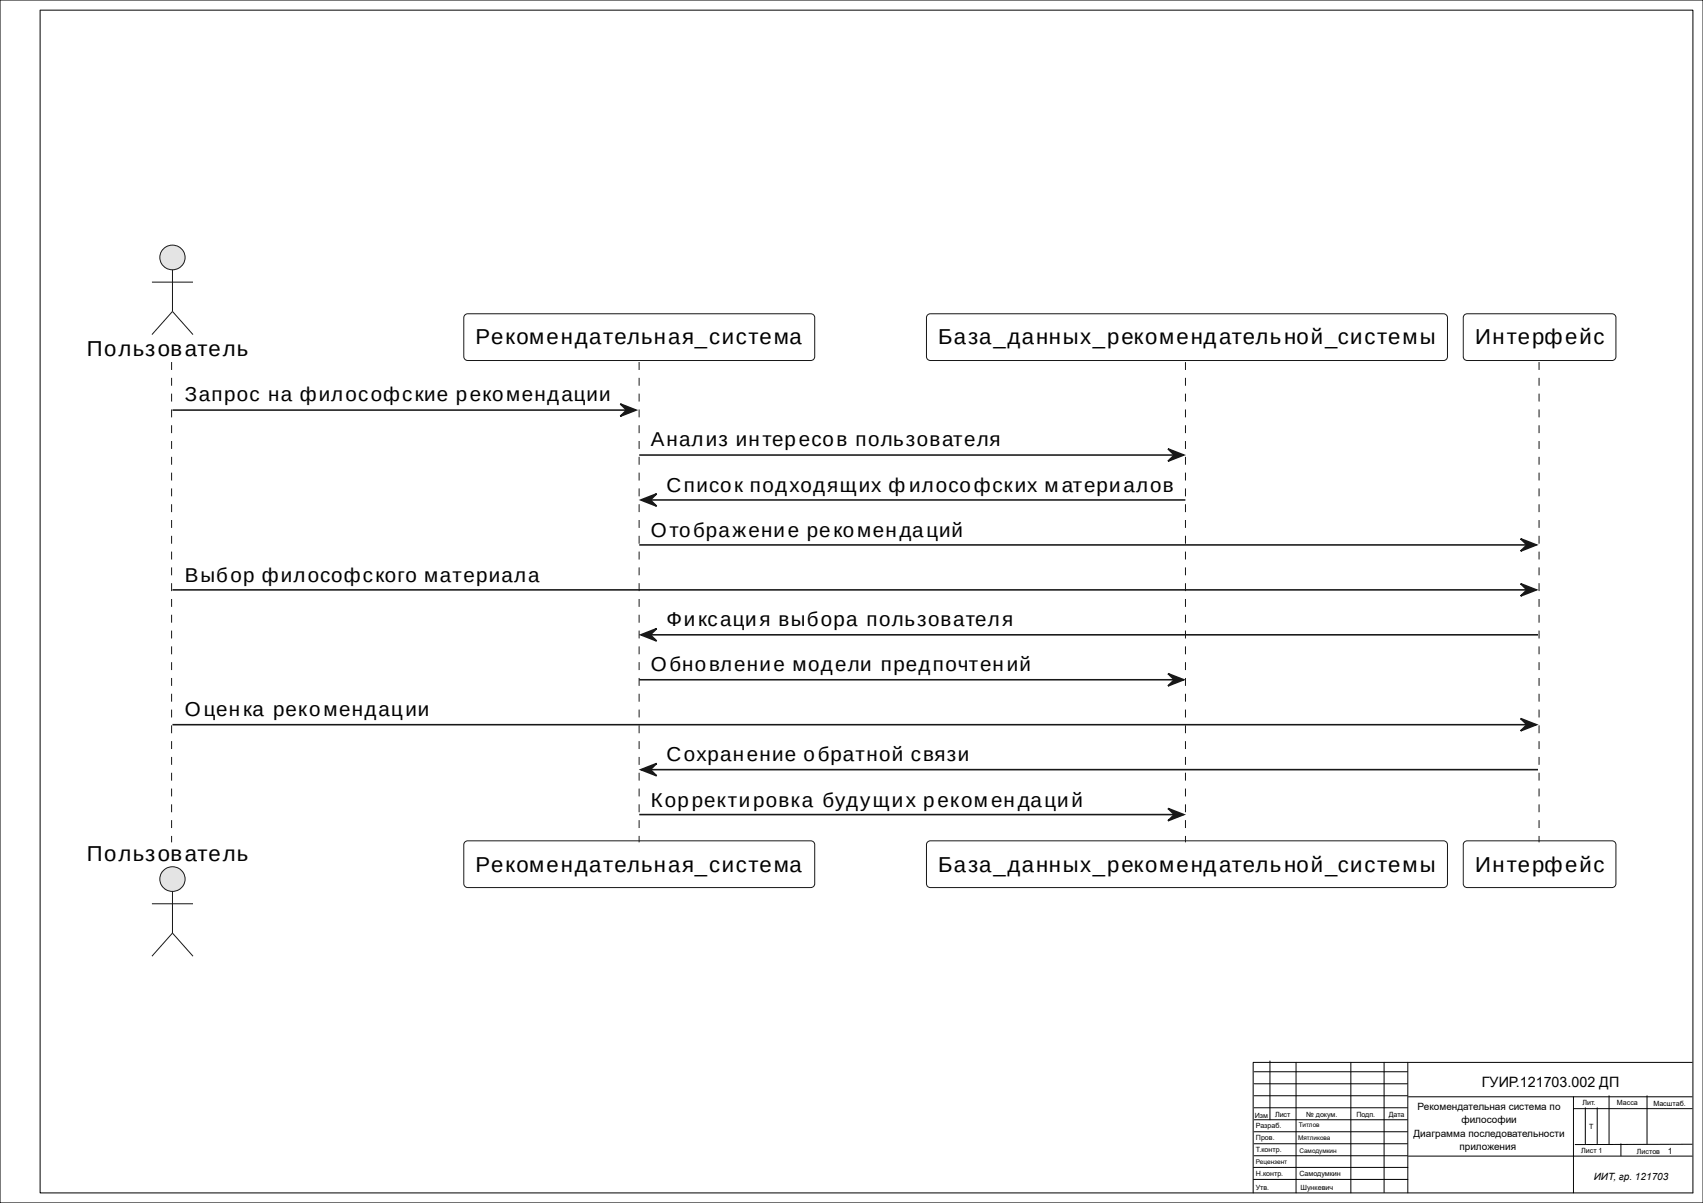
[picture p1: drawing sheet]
<svg xmlns="http://www.w3.org/2000/svg" width="841mm" height="594mm" viewBox="0 0 841 594" stroke-linecap="round" stroke-linejoin="round" font-family="sans-serif">
<defs><g id="words">
<g font-size="10.7">
<text x="235" y="170">Рекомендательная_система</text>
<text x="463" y="170">База_данных_рекомендательной_системы</text>
<text x="728" y="170">Интерфейс</text>
<text x="43" y="176">Пользователь</text>
<text x="43" y="425">Пользователь</text>
<text x="235" y="430">Рекомендательная_система</text>
<text x="463" y="430">База_данных_рекомендательной_системы</text>
<text x="728" y="430">Интерфейс</text>
</g>
<g font-size="9.9">
<text x="91" y="198">Запрос на философские рекомендации</text>
<text x="321" y="220">Анализ интересов пользователя</text>
<text x="329" y="243">Список подходящих ф илософских материалов</text>
<text x="321" y="265">Отображение рекомендаций</text>
<text x="91" y="287">Выбор философского материала</text>
<text x="329" y="309">Фиксация выбора пользователя</text>
<text x="321" y="331">Обновление модели предпочтений</text>
<text x="91" y="353">Оценка рекомендации</text>
<text x="329" y="376">Сохранение обратной связи</text>
<text x="321" y="398">Корректировка будущих рекомендаций</text>
</g>
<text font-size="7.1" x="732" y="536">ГУИР.121703.002 ДП</text>
<g font-size="4.9">
<text x="700" y="548">Рекомендательная система по</text>
<text x="722" y="555">философии</text>
<text x="698" y="561">Диаграмма последовательности</text>
<text x="721" y="568">приложения</text>
<text x="787" y="583">ИИТ, гр. 121703</text>
</g>
<text font-size="4.2" x="824" y="570">1</text>
<g font-size="3.5">
<text x="781" y="546">Лит.</text>
<text x="798" y="546">Масса</text>
<text x="620" y="552">Изм</text>
<text x="630" y="552">Лист</text>
<text x="645" y="552">№ докум.</text>
<text x="670" y="552">Подп.</text>
<text x="686" y="552">Дата</text>
<text x="816" y="546">Масштаб.</text>
<text x="620" y="557">Разраб.</text>
<text x="785" y="557">Т</text>
<text x="620" y="563">Пров.</text>
<text x="620" y="569">Т.контр.</text>
<text x="781" y="569">Лист 1</text>
<text x="808" y="570">Листов</text>
<text x="620" y="581">Н.контр.</text>
<text x="642" y="581">Самодумкин</text>
<text x="620" y="588">Утв.</text>
<text x="642" y="588">Шункевич</text>
</g>
<g font-size="3.2">
<text x="641" y="557">Титлов</text>
<text x="641" y="563">Мятликова</text>
<text x="642" y="569">Самодумкин</text>
<text x="620" y="575">Рецензент</text>
</g>
</g></defs>
<g fill="none" stroke="#000" stroke-width=".49">
<path d="M0 0h841v594h-841zM20 5v584h816v-584h-816M619 535h76M619 529h76M627 524v29M640 525v64M667 525v64M684 525v64M695 525v64M836 525h-217v64M619 559h76M619 553h76"/>
<path d="M619 547h76M619 541h76M696 542h140M777 542v47M777 547h59M783 547v18M789 547v18M795 541v24M813 541v24M619 576h76M619 565h76M619 571h76"/>
<path d="M696 571h140M800 565v6M836 565h-58M619 582h76"/>
</g>
<path d="M696 545h79v21h-79z" fill="none" stroke="#fff" stroke-width=".76"/>
<path d="M85 179v237M316 179v237M585 179v237M760 179v237" fill="none" stroke="#181818" stroke-width=".49" stroke-dasharray="3.9 3.9" stroke-linecap="butt"/>
<circle cx="85" cy="127" r="6" fill="#e2e2f0"/>
<g fill="none" stroke="#181818" stroke-width=".49">
<path d="M75 139h20M85 133v21M85 154l-10 11M85 154l10 11"/>
<circle cx="85" cy="127" r="6"/>
</g>
<circle cx="85" cy="434" r="6" fill="#e2e2f0"/>
<g fill="none" stroke="#181818" stroke-width=".49">
<path d="M230 155h1h169h2v2v19v1l-2 1h-169l-1-1-1-1v-19zM458 155h1h254h1l1 2v19l-1 1-1 1h-254l-1-1v-1v-19zM723 155h2h72l1 2v20l-2 1h-72l-1-2v-19zM230 416l1-1h169l2 1v1v19v2h-2h-169h-1l-1-2v-19zM458 416l1-1h254l1 1 1 1v19l-1 2h-1h-254h-1v-2v-19zM723 416l2-1h72l1 2v20l-2 1h-72l-1-2v-19zM75 446h20M85 440v21M85 461l-10 11M85 461l10 11"/>
<circle cx="85" cy="434" r="6"/>
</g>
<path d="M306 199l8 3-8 4 3-4z" fill-rule="evenodd" fill="#181818"/>
<path d="M306 199l8 3-8 4 3-4zM85 202h226" fill="none" stroke="#181818" stroke-width=".78" stroke-linecap="butt"/>
<path d="M577 222l8 3-8 3 3-3z" fill-rule="evenodd" fill="#181818"/>
<path d="M316 225h265M577 222l8 3-8 3 3-3z" fill="none" stroke="#181818" stroke-width=".78" stroke-linecap="butt"/>
<path d="M316 247l8-3-3 3 3 3z" fill-rule="evenodd" fill="#181818"/>
<path d="M316 247l8-3-3 3 3 3zM320 247h265" fill="none" stroke="#181818" stroke-width=".78" stroke-linecap="butt"/>
<path d="M751 266l8 3-8 3 3-3z" fill-rule="evenodd" fill="#181818"/>
<path d="M316 269h440M751 266l8 3-8 3 3-3z" fill="none" stroke="#181818" stroke-width=".78" stroke-linecap="butt"/>
<path d="M751 288l8 3-8 3 3-3z" fill-rule="evenodd" fill="#181818"/>
<path d="M85 291h671M751 288l8 3-8 3 3-3z" fill="none" stroke="#181818" stroke-width=".78" stroke-linecap="butt"/>
<path d="M316 313l8-3-3 3 3 4z" fill-rule="evenodd" fill="#181818"/>
<path d="M316 313l8-3-3 3 3 4zM320 313h440" fill="none" stroke="#181818" stroke-width=".78" stroke-linecap="butt"/>
<path d="M577 333l8 3-8 3 3-3z" fill-rule="evenodd" fill="#181818"/>
<path d="M316 336h265M577 333l8 3-8 3 3-3z" fill="none" stroke="#181818" stroke-width=".78" stroke-linecap="butt"/>
<path d="M751 355l8 3-8 3 3-3z" fill-rule="evenodd" fill="#181818"/>
<path d="M85 358h671M751 355l8 3-8 3 3-3z" fill="none" stroke="#181818" stroke-width=".78" stroke-linecap="butt"/>
<path d="M316 380l8-3-3 3 3 3z" fill-rule="evenodd" fill="#181818"/>
<path d="M316 380l8-3-3 3 3 3zM320 380h440" fill="none" stroke="#181818" stroke-width=".78" stroke-linecap="butt"/>
<path d="M577 399l8 3-8 3 3-3z" fill-rule="evenodd" fill="#181818"/>
<path d="M577 399l8 3-8 3 3-3zM316 402h265" fill="none" stroke="#181818" stroke-width=".78" stroke-linecap="butt"/>
<use href="#words"/>
</svg>
